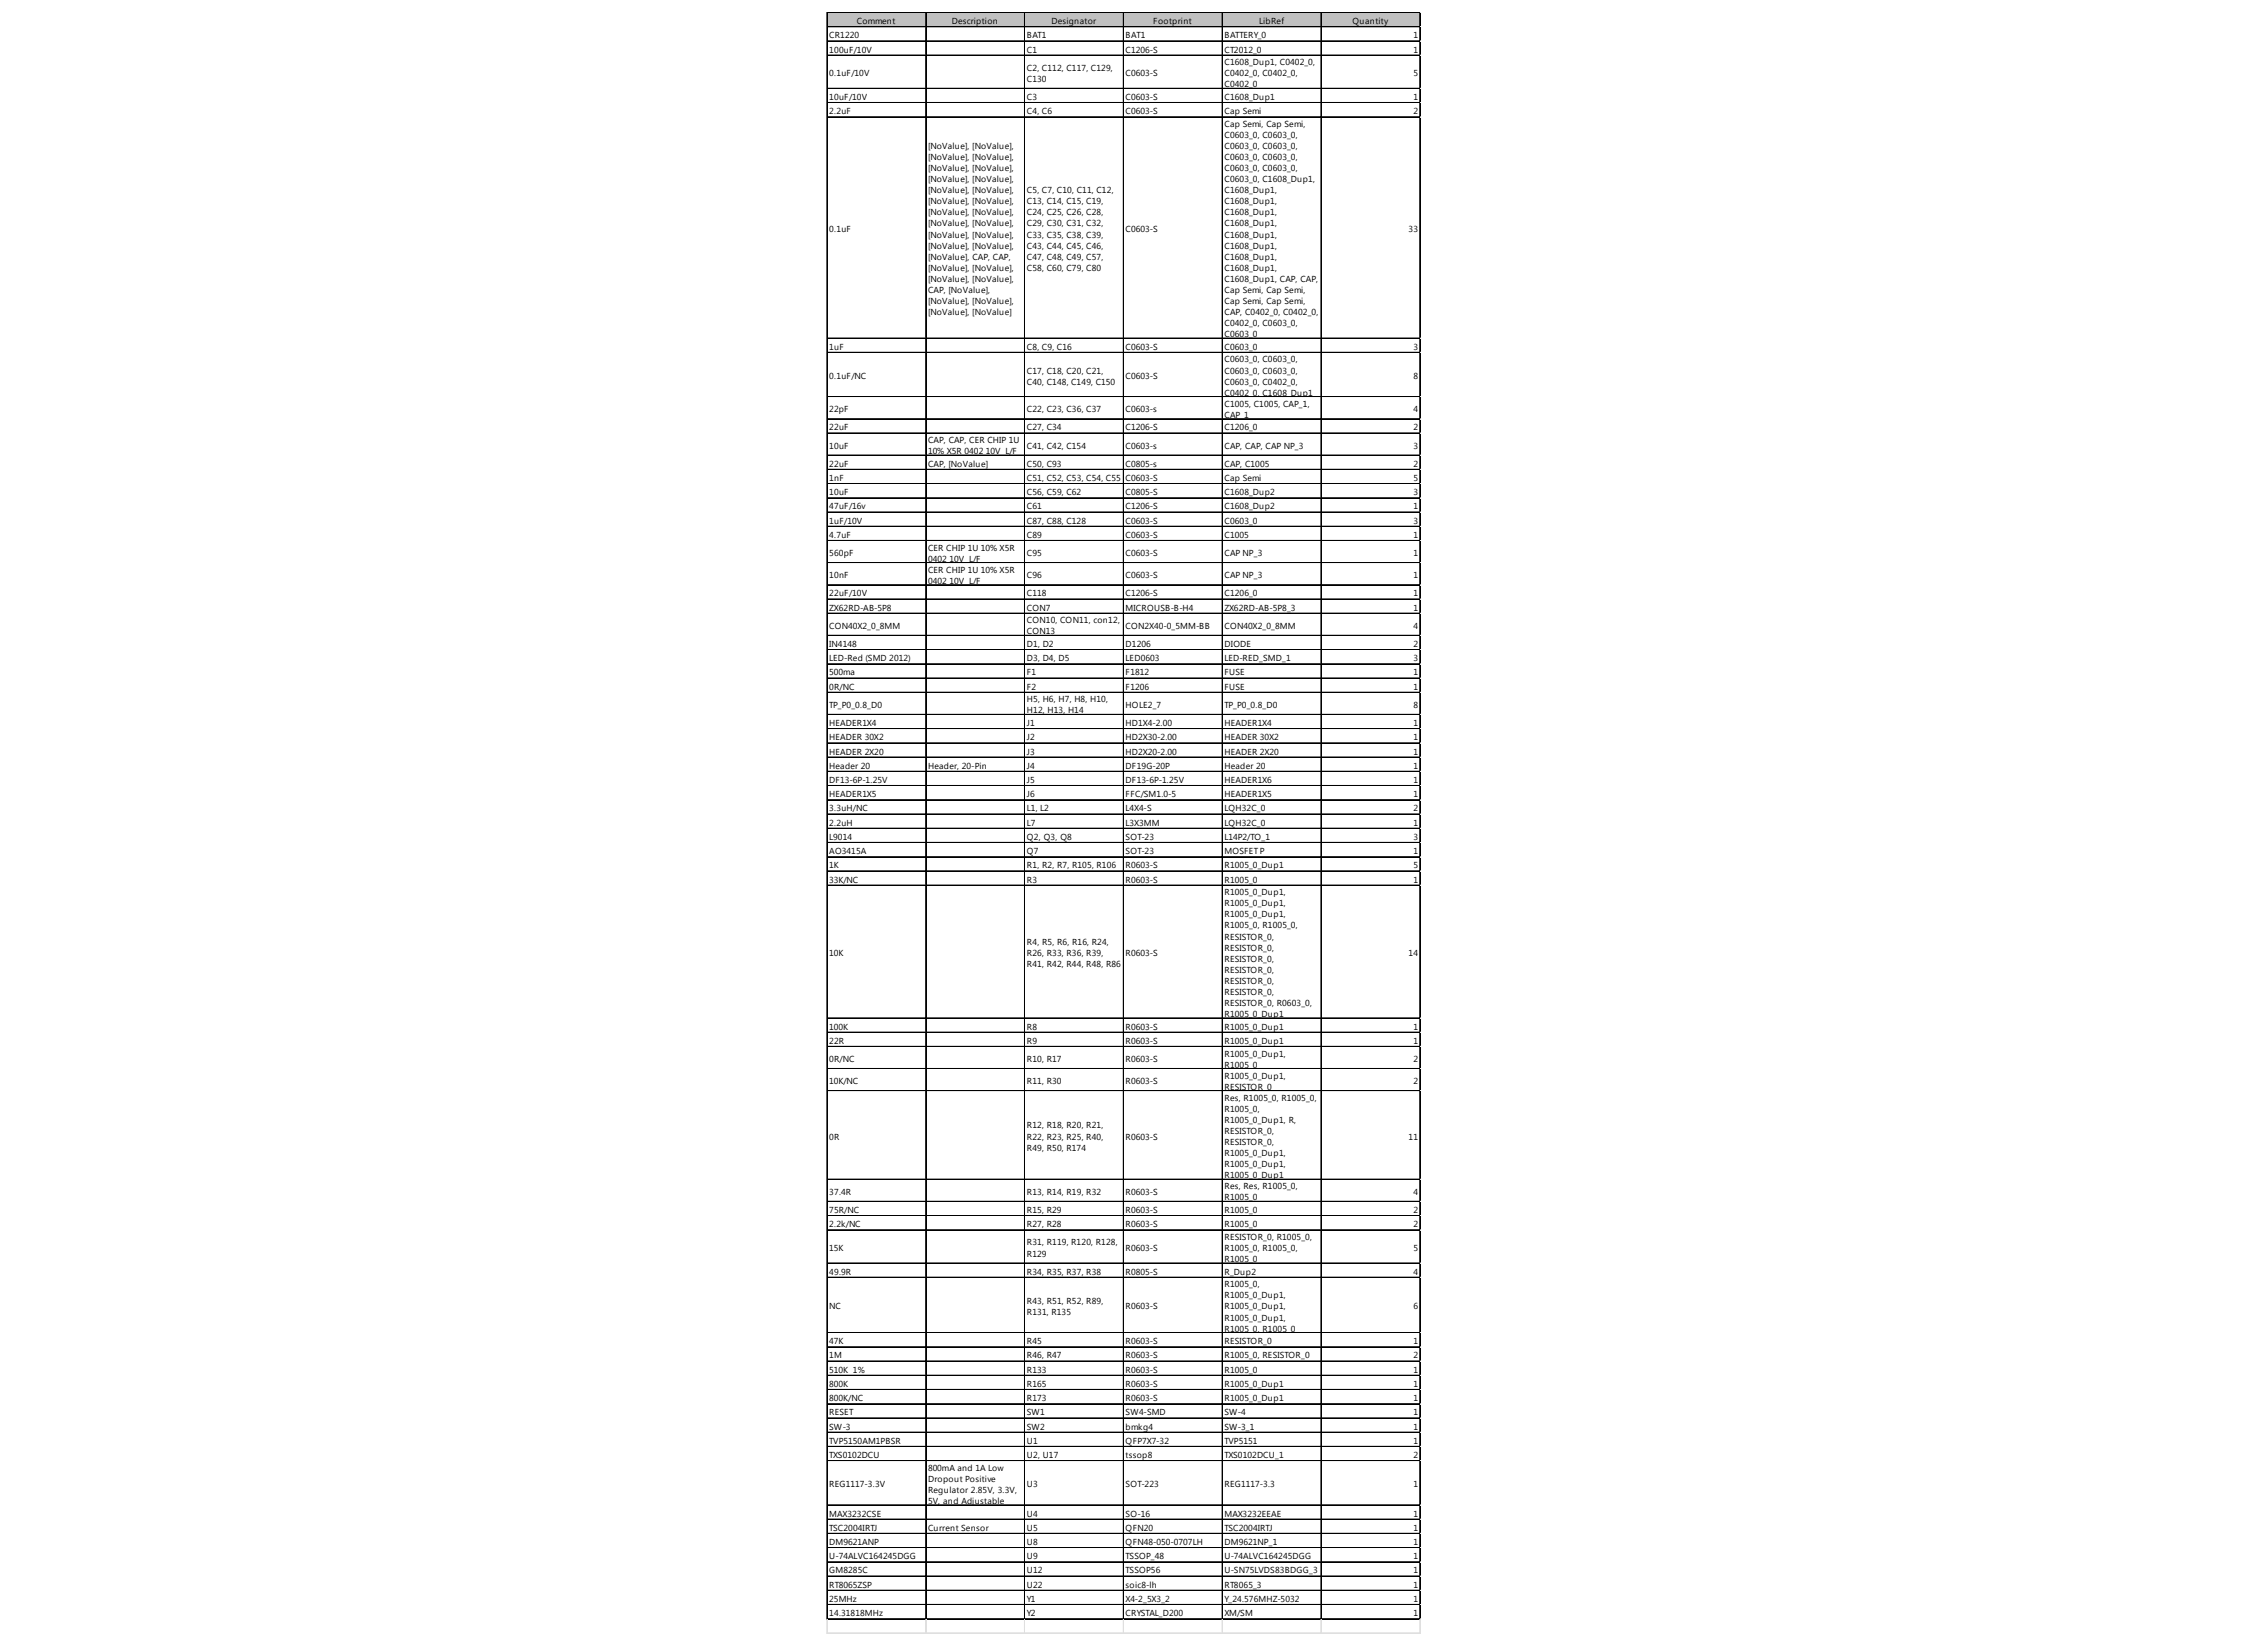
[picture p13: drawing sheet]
<svg xmlns="http://www.w3.org/2000/svg" width="277mm" height="203mm" viewBox="0 0 277 203" stroke-linecap="round" stroke-linejoin="round" font-family="sans-serif">
<defs><g id="words">
<g font-size="1.1">
<text x="102.1" y="4.7">CR1220</text>
<text x="105.5" y="3">Comment</text>
<text x="117.1" y="3">Description</text>
<text x="126.4" y="4.7">BAT1</text>
<text x="129.4" y="3">Designator</text>
<text x="138.5" y="4.7">BAT1</text>
<text x="142" y="3">Footprint</text>
<text x="150.7" y="4.7">BATTERY_0</text>
<text x="155" y="3">LibRef</text>
<text x="166.5" y="3">Quantity</text>
<text x="174" y="4.7">1</text>
<text x="102.1" y="6.5">100uF/10V</text>
<text x="102.1" y="9.4">0.1uF/10V</text>
<text x="126.4" y="6.5">C1</text>
<text x="126.4" y="8.7">C2, C112, C117, C129,</text>
<text x="126.4" y="10.1">C130</text>
<text x="138.5" y="6.5">C1206-S</text>
<text x="138.5" y="9.4">C0603-S</text>
<text x="150.7" y="6.5">CT2012_0</text>
<text x="150.7" y="8">C1608_Dup1, C0402_0,</text>
<text x="150.7" y="9.4">C0402_0, C0402_0,</text>
<text x="150.7" y="10.8">C0402_0</text>
<text x="174" y="6.5">1</text>
<text x="174" y="9.4">5</text>
<text x="102.1" y="12.3">10uF/10V</text>
<text x="102.1" y="14.1">2.2uF</text>
<text x="126.4" y="12.3">C3</text>
<text x="126.4" y="14.1">C4, C6</text>
<text x="138.5" y="12.3">C0603-S</text>
<text x="138.5" y="14.1">C0603-S</text>
<text x="150.7" y="12.3">C1608_Dup1</text>
<text x="150.7" y="14.1">Cap Semi</text>
<text x="150.7" y="15.6">Cap Semi, Cap Semi,</text>
<text x="150.7" y="17">C0603_0, C0603_0,</text>
<text x="174" y="12.3">1</text>
<text x="174" y="14.1">2</text>
<text x="114.2" y="18.3">[NoValue], [NoValue],</text>
<text x="114.2" y="19.7">[NoValue], [NoValue],</text>
<text x="114.2" y="21.1">[NoValue], [NoValue],</text>
<text x="114.2" y="22.4">[NoValue], [NoValue],</text>
<text x="114.2" y="23.8">[NoValue], [NoValue],</text>
<text x="126.4" y="23.8">C5, C7, C10, C11, C12,</text>
<text x="150.7" y="18.3">C0603_0, C0603_0,</text>
<text x="150.7" y="19.7">C0603_0, C0603_0,</text>
<text x="150.7" y="21.1">C0603_0, C0603_0,</text>
<text x="150.7" y="22.4">C0603_0, C1608_Dup1,</text>
<text x="150.7" y="23.8">C1608_Dup1,</text>
<text x="102.1" y="28.6">0.1uF</text>
<text x="114.2" y="25.2">[NoValue], [NoValue],</text>
<text x="114.2" y="26.5">[NoValue], [NoValue],</text>
<text x="114.2" y="27.9">[NoValue], [NoValue],</text>
<text x="114.2" y="29.2">[NoValue], [NoValue],</text>
<text x="126.4" y="25.2">C13, C14, C15, C19,</text>
<text x="126.4" y="26.5">C24, C25, C26, C28,</text>
<text x="126.4" y="27.9">C29, C30, C31, C32,</text>
<text x="126.4" y="29.2">C33, C35, C38, C39,</text>
<text x="138.5" y="28.6">C0603-S</text>
<text x="150.7" y="25.2">C1608_Dup1,</text>
<text x="150.7" y="26.5">C1608_Dup1,</text>
<text x="150.7" y="27.9">C1608_Dup1,</text>
<text x="150.7" y="29.2">C1608_Dup1,</text>
<text x="173.4" y="28.6">33</text>
<text x="114.2" y="30.6">[NoValue], [NoValue],</text>
<text x="114.2" y="32">[NoValue], CAP, CAP,</text>
<text x="114.2" y="33.3">[NoValue], [NoValue],</text>
<text x="114.2" y="34.7">[NoValue], [NoValue],</text>
<text x="126.4" y="30.6">C43, C44, C45, C46,</text>
<text x="126.4" y="32">C47, C48, C49, C57,</text>
<text x="126.4" y="33.3">C58, C60, C79, C80</text>
<text x="150.7" y="30.6">C1608_Dup1,</text>
<text x="150.7" y="32">C1608_Dup1,</text>
<text x="150.7" y="33.3">C1608_Dup1,</text>
<text x="150.7" y="34.7">C1608_Dup1, CAP, CAP,</text>
<text x="114.2" y="36">CAP, [NoValue],</text>
<text x="114.2" y="37.4">[NoValue], [NoValue],</text>
<text x="114.2" y="38.8">[NoValue], [NoValue]</text>
<text x="150.7" y="36">Cap Semi, Cap Semi,</text>
<text x="150.7" y="37.4">Cap Semi, Cap Semi,</text>
<text x="150.7" y="38.8">CAP, C0402_0, C0402_0,</text>
<text x="150.7" y="40.1">C0402_0, C0603_0,</text>
<text x="150.7" y="41.5">C0603_0</text>
<text x="102.1" y="43.1">1uF</text>
<text x="102.1" y="46.7">0.1uF/NC</text>
<text x="126.4" y="43.1">C8, C9, C16</text>
<text x="126.4" y="46">C17, C18, C20, C21,</text>
<text x="126.4" y="47.3">C40, C148, C149, C150</text>
<text x="138.5" y="43.1">C0603-S</text>
<text x="138.5" y="46.7">C0603-S</text>
<text x="150.7" y="43.1">C0603_0</text>
<text x="150.7" y="44.6">C0603_0, C0603_0,</text>
<text x="150.7" y="46">C0603_0, C0603_0,</text>
<text x="150.7" y="47.3">C0603_0, C0402_0,</text>
<text x="174" y="43.1">3</text>
<text x="174" y="46.7">8</text>
<text x="102.1" y="50.7">22pF</text>
<text x="102.1" y="53">22uF</text>
<text x="126.4" y="50.7">C22, C23, C36, C37</text>
<text x="126.4" y="53">C27, C34</text>
<text x="138.5" y="50.7">C0603-s</text>
<text x="138.5" y="53">C1206-S</text>
<text x="150.7" y="48.7">C0402_0, C1608_Dup1</text>
<text x="150.7" y="50.1">C1005, C1005, CAP_1,</text>
<text x="150.7" y="51.4">CAP_1</text>
<text x="150.7" y="53">C1206_0</text>
<text x="174" y="50.7">4</text>
<text x="174" y="53">2</text>
<text x="102.1" y="55.2">10uF</text>
<text x="102.1" y="57.5">22uF</text>
<text x="102.1" y="59.2">1nF</text>
<text x="114.2" y="54.5">CAP, CAP, CER CHIP 1U</text>
<text x="114.2" y="55.9">10% X5R 0402 10V L/F</text>
<text x="114.2" y="57.5">CAP, [NoValue]</text>
<text x="126.4" y="55.2">C41, C42, C154</text>
<text x="126.4" y="57.5">C50, C93</text>
<text x="126.4" y="59.2">C51, C52, C53, C54, C55</text>
<text x="138.5" y="55.2">C0603-s</text>
<text x="138.5" y="57.5">C0805-s</text>
<text x="138.5" y="59.2">C0603-S</text>
<text x="150.7" y="55.2">CAP, CAP, CAP NP_3</text>
<text x="150.7" y="57.5">CAP, C1005</text>
<text x="150.7" y="59.2">Cap Semi</text>
<text x="174" y="55.2">3</text>
<text x="174" y="57.5">2</text>
<text x="174" y="59.2">5</text>
<text x="102.1" y="61">10uF</text>
<text x="102.1" y="62.7">47uF/16v</text>
<text x="102.1" y="64.5">1uF/10V</text>
<text x="126.4" y="61">C56, C59, C62</text>
<text x="126.4" y="62.7">C61</text>
<text x="126.4" y="64.5">C87, C88, C128</text>
<text x="138.5" y="61">C0805-S</text>
<text x="138.5" y="62.7">C1206-S</text>
<text x="138.5" y="64.5">C0603-S</text>
<text x="150.7" y="61">C1608_Dup2</text>
<text x="150.7" y="62.7">C1608_Dup2</text>
<text x="150.7" y="64.5">C0603_0</text>
<text x="174" y="61">3</text>
<text x="174" y="62.7">1</text>
<text x="174" y="64.5">3</text>
<text x="102.1" y="66.2">4.7uF</text>
<text x="102.1" y="68.4">560pF</text>
<text x="102.1" y="71.2">10nF</text>
<text x="114.2" y="67.8">CER CHIP 1U 10% X5R</text>
<text x="114.2" y="69.1">0402 10V L/F</text>
<text x="114.2" y="70.5">CER CHIP 1U 10% X5R</text>
<text x="114.2" y="71.9">0402 10V L/F</text>
<text x="126.4" y="66.2">C89</text>
<text x="126.4" y="68.4">C95</text>
<text x="126.4" y="71.2">C96</text>
<text x="138.5" y="66.2">C0603-S</text>
<text x="138.5" y="68.4">C0603-S</text>
<text x="138.5" y="71.2">C0603-S</text>
<text x="150.7" y="66.2">C1005</text>
<text x="150.7" y="68.4">CAP NP_3</text>
<text x="150.7" y="71.2">CAP NP_3</text>
<text x="174" y="66.2">1</text>
<text x="174" y="68.4">1</text>
<text x="174" y="71.2">1</text>
<text x="102.1" y="73.4">22uF/10V</text>
<text x="102.1" y="75.2">ZX62RD-AB-5P8</text>
<text x="102.1" y="77.4">CON40X2_0_8MM</text>
<text x="126.4" y="73.4">C118</text>
<text x="126.4" y="75.2">CON7</text>
<text x="126.4" y="76.7">CON10, CON11, con12,</text>
<text x="138.5" y="73.4">C1206-S</text>
<text x="138.5" y="75.2">MICROUSB-B-H4</text>
<text x="138.5" y="77.4">CON2X40-0_5MM-BB</text>
<text x="150.7" y="73.4">C1206_0</text>
<text x="150.7" y="75.2">ZX62RD-AB-5P8_3</text>
<text x="150.7" y="77.4">CON40X2_0_8MM</text>
<text x="174" y="73.4">1</text>
<text x="174" y="75.2">1</text>
<text x="174" y="77.4">4</text>
<text x="102.1" y="79.6">IN4148</text>
<text x="102.1" y="81.4">LED-Red (SMD 2012)</text>
<text x="102.1" y="83.1">500ma</text>
<text x="126.4" y="78.1">CON13</text>
<text x="126.4" y="79.6">D1, D2</text>
<text x="126.4" y="81.4">D3, D4, D5</text>
<text x="126.4" y="83.1">F1</text>
<text x="138.5" y="79.6">D1206</text>
<text x="138.5" y="81.4">LED0603</text>
<text x="138.5" y="83.1">F1812</text>
<text x="150.7" y="79.6">DIODE</text>
<text x="150.7" y="81.4">LED-RED_SMD_1</text>
<text x="150.7" y="83.1">FUSE</text>
<text x="174" y="79.6">2</text>
<text x="174" y="81.4">3</text>
<text x="174" y="83.1">1</text>
<text x="102.1" y="84.9">0R/NC</text>
<text x="102.1" y="87.1">TP_P0_0.8_D0</text>
<text x="102.1" y="89.4">HEADER1X4</text>
<text x="126.4" y="84.9">F2</text>
<text x="126.4" y="86.4">H5, H6, H7, H8, H10,</text>
<text x="126.4" y="87.8">H12, H13, H14</text>
<text x="126.4" y="89.4">J1</text>
<text x="138.5" y="84.9">F1206</text>
<text x="138.5" y="87.1">HOLE2_7</text>
<text x="138.5" y="89.4">HD1X4-2.00</text>
<text x="150.7" y="84.9">FUSE</text>
<text x="150.7" y="87.1">TP_P0_0.8_D0</text>
<text x="150.7" y="89.4">HEADER1X4</text>
<text x="174" y="84.9">1</text>
<text x="174" y="87.1">8</text>
<text x="174" y="89.4">1</text>
<text x="102.1" y="91.1">HEADER 30X2</text>
<text x="102.1" y="92.9">HEADER 2X20</text>
<text x="102.1" y="94.6">Header 20</text>
<text x="114.2" y="94.6">Header, 20-Pin</text>
<text x="126.4" y="91.1">J2</text>
<text x="126.4" y="92.9">J3</text>
<text x="126.4" y="94.6">J4</text>
<text x="138.5" y="91.1">HD2X30-2.00</text>
<text x="138.5" y="92.9">HD2X20-2.00</text>
<text x="138.5" y="94.6">DF19G-20P</text>
<text x="150.7" y="91.1">HEADER 30X2</text>
<text x="150.7" y="92.9">HEADER 2X20</text>
<text x="150.7" y="94.6">Header 20</text>
<text x="174" y="91.1">1</text>
<text x="174" y="92.9">1</text>
<text x="174" y="94.6">1</text>
<text x="102.1" y="96.4">DF13-6P-1.25V</text>
<text x="102.1" y="98.1">HEADER1X5</text>
<text x="102.1" y="99.9">3.3uH/NC</text>
<text x="102.1" y="101.6">2.2uH</text>
<text x="126.4" y="96.4">J5</text>
<text x="126.4" y="98.1">J6</text>
<text x="126.4" y="99.9">L1, L2</text>
<text x="126.4" y="101.6">L7</text>
<text x="138.5" y="96.4">DF13-6P-1.25V</text>
<text x="138.5" y="98.1">FFC/SM1.0-5</text>
<text x="138.5" y="99.9">L4X4-S</text>
<text x="138.5" y="101.6">L3X3MM</text>
<text x="150.7" y="96.4">HEADER1X6</text>
<text x="150.7" y="98.1">HEADER1X5</text>
<text x="150.7" y="99.9">LQH32C_0</text>
<text x="150.7" y="101.6">LQH32C_0</text>
<text x="174" y="96.4">1</text>
<text x="174" y="98.1">1</text>
<text x="174" y="99.9">2</text>
<text x="174" y="101.6">1</text>
<text x="102.1" y="103.4">L9014</text>
<text x="102.1" y="105.1">AO3415A</text>
<text x="102.1" y="106.9">1K</text>
<text x="126.4" y="103.4">Q2, Q3, Q8</text>
<text x="126.4" y="105.1">Q7</text>
<text x="126.4" y="106.9">R1, R2, R7, R105, R106</text>
<text x="138.5" y="103.4">SOT-23</text>
<text x="138.5" y="105.1">SOT-23</text>
<text x="138.5" y="106.9">R0603-S</text>
<text x="150.7" y="103.4">L14P2/TO_1</text>
<text x="150.7" y="105.1">MOSFET P</text>
<text x="150.7" y="106.9">R1005_0_Dup1</text>
<text x="174" y="103.4">3</text>
<text x="174" y="105.1">1</text>
<text x="174" y="106.9">5</text>
<text x="102.1" y="108.6">33K/NC</text>
<text x="126.4" y="108.6">R3</text>
<text x="138.5" y="108.6">R0603-S</text>
<text x="150.7" y="108.6">R1005_0</text>
<text x="150.7" y="110.2">R1005_0_Dup1,</text>
<text x="150.7" y="111.5">R1005_0_Dup1,</text>
<text x="150.7" y="112.9">R1005_0_Dup1,</text>
<text x="174" y="108.6">1</text>
<text x="102.1" y="117.7">10K</text>
<text x="126.4" y="116.3">R4, R5, R6, R16, R24,</text>
<text x="126.4" y="117.7">R26, R33, R36, R39,</text>
<text x="126.4" y="119">R41, R42, R44, R48, R86</text>
<text x="138.5" y="117.7">R0603-S</text>
<text x="150.7" y="114.3">R1005_0, R1005_0,</text>
<text x="150.7" y="115.6">RESISTOR_0,</text>
<text x="150.7" y="117">RESISTOR_0,</text>
<text x="150.7" y="118.4">RESISTOR_0,</text>
<text x="150.7" y="119.7">RESISTOR_0,</text>
<text x="173.4" y="117.7">14</text>
<text x="150.7" y="121.1">RESISTOR_0,</text>
<text x="150.7" y="122.4">RESISTOR_0,</text>
<text x="150.7" y="123.8">RESISTOR_0, R0603_0,</text>
<text x="150.7" y="125.2">R1005_0_Dup1</text>
<text x="102.1" y="126.7">100K</text>
<text x="102.1" y="128.5">22R</text>
<text x="102.1" y="130.7">0R/NC</text>
<text x="126.4" y="126.7">R8</text>
<text x="126.4" y="128.5">R9</text>
<text x="126.4" y="130.7">R10, R17</text>
<text x="138.5" y="126.7">R0603-S</text>
<text x="138.5" y="128.5">R0603-S</text>
<text x="138.5" y="130.7">R0603-S</text>
<text x="150.7" y="126.7">R1005_0_Dup1</text>
<text x="150.7" y="128.5">R1005_0_Dup1</text>
<text x="150.7" y="130">R1005_0_Dup1,</text>
<text x="150.7" y="131.4">R1005_0</text>
<text x="174" y="126.7">1</text>
<text x="174" y="128.5">1</text>
<text x="174" y="130.7">2</text>
<text x="102.1" y="133.4">10K/NC</text>
<text x="126.4" y="133.4">R11, R30</text>
<text x="138.5" y="133.4">R0603-S</text>
<text x="150.7" y="132.8">R1005_0_Dup1,</text>
<text x="150.7" y="134.1">RESISTOR_0</text>
<text x="150.7" y="135.5">Res, R1005_0, R1005_0,</text>
<text x="150.7" y="136.8">R1005_0,</text>
<text x="174" y="133.4">2</text>
<text x="102.1" y="140.2">0R</text>
<text x="126.4" y="138.9">R12, R18, R20, R21,</text>
<text x="126.4" y="140.2">R22, R23, R25, R40,</text>
<text x="126.4" y="141.6">R49, R50, R174</text>
<text x="138.5" y="140.2">R0603-S</text>
<text x="150.7" y="138.2">R1005_0_Dup1, R,</text>
<text x="150.7" y="139.6">RESISTOR_0,</text>
<text x="150.7" y="140.9">RESISTOR_0,</text>
<text x="150.7" y="142.3">R1005_0_Dup1,</text>
<text x="150.7" y="143.7">R1005_0_Dup1,</text>
<text x="173.4" y="140.2">11</text>
<text x="102.1" y="147.1">37.4R</text>
<text x="102.1" y="149.3">75R/NC</text>
<text x="126.4" y="147.1">R13, R14, R19, R32</text>
<text x="126.4" y="149.3">R15, R29</text>
<text x="138.5" y="147.1">R0603-S</text>
<text x="138.5" y="149.3">R0603-S</text>
<text x="150.7" y="145">R1005_0_Dup1</text>
<text x="150.7" y="146.4">Res, Res, R1005_0,</text>
<text x="150.7" y="147.7">R1005_0</text>
<text x="150.7" y="149.3">R1005_0</text>
<text x="174" y="147.1">4</text>
<text x="174" y="149.3">2</text>
<text x="102.1" y="151">2.2k/NC</text>
<text x="102.1" y="154">15K</text>
<text x="126.4" y="151">R27, R28</text>
<text x="126.4" y="153.3">R31, R119, R120, R128,</text>
<text x="126.4" y="154.6">R129</text>
<text x="138.5" y="151">R0603-S</text>
<text x="138.5" y="154">R0603-S</text>
<text x="150.7" y="151">R1005_0</text>
<text x="150.7" y="152.6">RESISTOR_0, R1005_0,</text>
<text x="150.7" y="154">R1005_0, R1005_0,</text>
<text x="150.7" y="155.3">R1005_0</text>
<text x="174" y="151">2</text>
<text x="174" y="154">5</text>
<text x="102.1" y="156.9">49.9R</text>
<text x="102.1" y="161.2">NC</text>
<text x="126.4" y="156.9">R34, R35, R37, R38</text>
<text x="126.4" y="160.5">R43, R51, R52, R89,</text>
<text x="126.4" y="161.8">R131, R135</text>
<text x="138.5" y="156.9">R0805-S</text>
<text x="138.5" y="161.2">R0603-S</text>
<text x="150.7" y="156.9">R_Dup2</text>
<text x="150.7" y="158.4">R1005_0,</text>
<text x="150.7" y="159.8">R1005_0_Dup1,</text>
<text x="150.7" y="161.2">R1005_0_Dup1,</text>
<text x="174" y="156.9">4</text>
<text x="174" y="161.2">6</text>
<text x="102.1" y="165.4">47K</text>
<text x="102.1" y="167.2">1M</text>
<text x="126.4" y="165.4">R45</text>
<text x="126.4" y="167.2">R46, R47</text>
<text x="138.5" y="165.4">R0603-S</text>
<text x="138.5" y="167.2">R0603-S</text>
<text x="150.7" y="162.5">R1005_0_Dup1,</text>
<text x="150.7" y="163.9">R1005_0, R1005_0</text>
<text x="150.7" y="165.4">RESISTOR_0</text>
<text x="150.7" y="167.2">R1005_0, RESISTOR_0</text>
<text x="174" y="165.4">1</text>
<text x="174" y="167.2">2</text>
<text x="102.1" y="168.9">510K 1%</text>
<text x="102.1" y="170.7">800K</text>
<text x="102.1" y="172.5">800K/NC</text>
<text x="126.4" y="168.9">R133</text>
<text x="126.4" y="170.7">R165</text>
<text x="126.4" y="172.5">R173</text>
<text x="138.5" y="168.9">R0603-S</text>
<text x="138.5" y="170.7">R0603-S</text>
<text x="138.5" y="172.5">R0603-S</text>
<text x="150.7" y="168.9">R1005_0</text>
<text x="150.7" y="170.7">R1005_0_Dup1</text>
<text x="150.7" y="172.5">R1005_0_Dup1</text>
<text x="174" y="168.9">1</text>
<text x="174" y="170.7">1</text>
<text x="174" y="172.5">1</text>
<text x="102.1" y="174.2">RESET</text>
<text x="102.1" y="176">SW-3</text>
<text x="102.1" y="177.7">TVP5150AM1PBSR</text>
<text x="102.1" y="179.5">TXS0102DCU</text>
<text x="126.4" y="174.2">SW1</text>
<text x="126.4" y="176">SW2</text>
<text x="126.4" y="177.7">U1</text>
<text x="126.4" y="179.5">U2, U17</text>
<text x="138.5" y="174.2">SW4-SMD</text>
<text x="138.5" y="176">bmkg4</text>
<text x="138.5" y="177.7">QFP7X7-32</text>
<text x="138.5" y="179.5">tssop8</text>
<text x="150.7" y="174.2">SW-4</text>
<text x="150.7" y="176">SW-3_1</text>
<text x="150.7" y="177.7">TVP5151</text>
<text x="150.7" y="179.5">TXS0102DCU_1</text>
<text x="174" y="174.2">1</text>
<text x="174" y="176">1</text>
<text x="174" y="177.7">1</text>
<text x="174" y="179.5">2</text>
<text x="102.1" y="183.1">REG1117-3.3V</text>
<text x="114.2" y="181">800mA and 1A Low</text>
<text x="114.2" y="182.4">Dropout Positive</text>
<text x="114.2" y="183.7">Regulator 2.85V, 3.3V,</text>
<text x="114.2" y="185.1">5V, and Adjustable</text>
<text x="126.4" y="183.1">U3</text>
<text x="138.5" y="183.1">SOT-223</text>
<text x="150.7" y="183.1">REG1117-3.3</text>
<text x="174" y="183.1">1</text>
<text x="102.1" y="186.7">MAX3232CSE</text>
<text x="102.1" y="188.4">TSC2004IRTJ</text>
<text x="102.1" y="190.2">DM9621ANP</text>
<text x="102.1" y="191.9">U-74ALVC164245DGG</text>
<text x="114.2" y="188.4">Current Sensor</text>
<text x="126.4" y="186.7">U4</text>
<text x="126.4" y="188.4">U5</text>
<text x="126.4" y="190.2">U8</text>
<text x="126.4" y="191.9">U9</text>
<text x="138.5" y="186.7">SO-16</text>
<text x="138.5" y="188.4">QFN20</text>
<text x="138.5" y="190.2">QFN48-050-0707LH</text>
<text x="138.5" y="191.9">TSSOP_48</text>
<text x="150.7" y="186.7">MAX3232EEAE</text>
<text x="150.7" y="188.4">TSC2004IRTJ</text>
<text x="150.7" y="190.2">DM9621NP_1</text>
<text x="150.7" y="191.9">U-74ALVC164245DGG</text>
<text x="174" y="186.7">1</text>
<text x="174" y="188.4">1</text>
<text x="174" y="190.2">1</text>
<text x="174" y="191.9">1</text>
<text x="102.1" y="193.7">GM8285C</text>
<text x="102.1" y="195.4">RT8065ZSP</text>
<text x="102.1" y="197.2">25MHz</text>
<text x="126.4" y="193.7">U12</text>
<text x="126.4" y="195.4">U22</text>
<text x="126.4" y="197.2">Y1</text>
<text x="138.5" y="193.7">TSSOP56</text>
<text x="138.5" y="195.4">soic8-lh</text>
<text x="138.5" y="197.2">X4-2_5X3_2</text>
<text x="150.7" y="193.7">U-SN75LVDS83BDGG_3</text>
<text x="150.7" y="195.4">RT8065_3</text>
<text x="150.7" y="197.2">Y_24.576MHZ-5032</text>
<text x="174" y="193.7">1</text>
<text x="174" y="195.4">1</text>
<text x="174" y="197.2">1</text>
<text x="102.1" y="198.9">14.31818MHz</text>
<text x="126.4" y="198.9">Y2</text>
<text x="138.5" y="198.9">CRYSTAL_D200</text>
<text x="150.7" y="198.9">XM/SM</text>
<text x="174" y="198.9">1</text>
</g>
</g></defs>
<path d="M101.8 1.6h73v1.8h-73z" fill="#c0c0c0"/>
<g fill="none" stroke="#000" stroke-width=".12">
<path d="M101.8 1.5v197.8M101.9 1.5h72.9M101.9 1.6h72.9M101.9 3.3h72.9M101.9 5h72.9M101.9 5.1h72.9M101.9 6.8h72.9M101.9 10.9h72.9M101.9 12.6h72.9M101.9 12.7h72.9M101.9 14.4h72.9M113.9 1.6v197.7"/>
<path d="M114 1.6v197.7M126.1 1.6v197.7M138.3 1.6v197.7M150.4 1.6v197.7M150.5 1.6v197.7M162.6 1.6v197.7M174.7 1.6v197.7M174.8 1.6v197.7M101.9 41.6h72.9M101.9 41.7h72.9M101.9 43.4h72.9M101.9 48.8h72.9"/>
<path d="M101.9 48.9h72.9M101.9 51.5h72.9M101.9 51.6h72.9M101.9 53.3h72.9M101.9 56h72.9M101.9 56.1h72.9M101.9 57.8h72.9M101.9 59.5h72.9M101.9 59.6h72.9M101.9 61.3h72.9M101.9 63h72.9M101.9 63.1h72.9"/>
<path d="M101.9 64.8h72.9M101.9 66.5h72.9M101.9 66.6h72.9M101.9 69.2h72.9M101.9 69.3h72.9M101.9 72h72.9M101.9 73.7h72.9M101.9 73.8h72.9M101.9 75.5h72.9M101.9 78.2h72.9M101.9 79.9h72.9M101.9 80h72.9"/>
<path d="M101.9 81.7h72.9M101.9 83.4h72.9M101.9 83.5h72.9M101.9 85.2h72.9M101.9 87.9h72.9M101.9 88h72.9M101.9 89.7h72.9M101.9 91.4h72.9M101.9 91.5h72.9M101.9 93.2h72.9M101.9 94.9h72.9M101.9 95h72.9"/>
<path d="M101.9 96.7h72.9M101.9 98.4h72.9M101.9 98.5h72.9M101.9 100.2h72.9M101.9 101.9h72.9M101.9 102h72.9M101.9 103.7h72.9M101.9 105.4h72.9M101.9 105.5h72.9M101.9 107.2h72.9M101.9 108.9h72.9M101.9 109h72.9"/>
<path d="M101.9 125.3h72.9M101.9 127h72.9M101.9 127.1h72.9M101.9 128.8h72.9M101.9 131.5h72.9M101.9 131.6h72.9M101.9 134.2h72.9M101.9 134.3h72.9M101.9 145.1h72.9M101.9 145.2h72.9M101.9 147.8h72.9M101.9 147.9h72.9"/>
<path d="M101.9 149.6h72.9M101.9 151.4h72.9M101.9 155.4h72.9M101.9 155.5h72.9M101.9 157.2h72.9M101.9 164h72.9M101.9 165.8h72.9M101.9 167.5h72.9M101.9 167.6h72.9M101.9 169.3h72.9M101.9 171h72.9M101.9 171.1h72.9"/>
<path d="M101.9 172.8h72.9M101.9 174.5h72.9M101.9 174.6h72.9M101.9 176.3h72.9M101.9 178h72.9M101.9 178.1h72.9M101.9 179.8h72.9M101.9 185.2h72.9M101.9 185.3h72.9M101.9 187h72.9M101.9 188.7h72.9M101.9 188.8h72.9"/>
<path d="M101.9 190.5h72.9M101.9 192.2h72.9M101.9 192.3h72.9M101.9 194h72.9M101.9 195.7h72.9M101.9 195.8h72.9M101.9 197.5h72.9M101.9 199.2h72.9M101.9 199.3h72.9"/>
</g>
<path d="M101.8 199.3v1.8" fill="none" stroke="#dadcdd" stroke-width=".12"/>
<path d="M101.8 199.3h.1v1.8h-.1z" fill="#dadcdd"/>
<path d="M113.9 199.3v1.8" fill="none" stroke="#dadcdd" stroke-width=".12"/>
<path d="M113.9 199.3h.1v1.8h-.1z" fill="#dadcdd"/>
<path d="M126.1 199.3v1.8" fill="none" stroke="#dadcdd" stroke-width=".12"/>
<path d="M126.1 199.3h.1v1.8h-.1z" fill="#dadcdd"/>
<path d="M138.3 199.3v1.8" fill="none" stroke="#dadcdd" stroke-width=".12"/>
<path d="M138.3 199.3h.1v1.8h-.1z" fill="#dadcdd"/>
<path d="M150.4 199.3v1.8" fill="none" stroke="#dadcdd" stroke-width=".12"/>
<path d="M150.4 199.3h.1v1.8h-.1z" fill="#dadcdd"/>
<path d="M162.6 199.3v1.8" fill="none" stroke="#dadcdd" stroke-width=".12"/>
<path d="M162.6 199.3h.1v1.8h-.1z" fill="#dadcdd"/>
<path d="M174.7 199.3v1.8" fill="none" stroke="#dadcdd" stroke-width=".12"/>
<path d="M174.7 199.3h.1v1.8h-.1z" fill="#dadcdd"/>
<path d="M174.8 1.5h.1" fill="none" stroke="#dadcdd" stroke-width=".12"/>
<path d="M174.8 1.5l.1 .1z" fill="#dadcdd"/>
<path d="M174.8 3.3h.1" fill="none" stroke="#dadcdd" stroke-width=".12"/>
<path d="M174.8 3.3l.1 .1z" fill="#dadcdd"/>
<path d="M174.8 5h.1" fill="none" stroke="#dadcdd" stroke-width=".12"/>
<path d="M174.8 5l.1 .1z" fill="#dadcdd"/>
<path d="M174.8 6.8h.1" fill="none" stroke="#dadcdd" stroke-width=".12"/>
<path d="M174.8 6.8l.1 .1z" fill="#dadcdd"/>
<path d="M174.8 10.9h.1" fill="none" stroke="#dadcdd" stroke-width=".12"/>
<path d="M174.8 10.9l.1 .1z" fill="#dadcdd"/>
<path d="M174.8 12.6h.1" fill="none" stroke="#dadcdd" stroke-width=".12"/>
<path d="M174.8 12.6l.1 .1z" fill="#dadcdd"/>
<path d="M174.8 14.4h.1" fill="none" stroke="#dadcdd" stroke-width=".12"/>
<path d="M174.8 14.4l.1 .1z" fill="#dadcdd"/>
<path d="M174.8 41.6h.1" fill="none" stroke="#dadcdd" stroke-width=".12"/>
<path d="M174.8 41.6l.1 .1z" fill="#dadcdd"/>
<path d="M174.8 43.4h.1" fill="none" stroke="#dadcdd" stroke-width=".12"/>
<path d="M174.8 43.4l.1 .1z" fill="#dadcdd"/>
<path d="M174.8 48.8h.1" fill="none" stroke="#dadcdd" stroke-width=".12"/>
<path d="M174.8 48.8l.1 .1z" fill="#dadcdd"/>
<path d="M174.8 51.5h.1" fill="none" stroke="#dadcdd" stroke-width=".12"/>
<path d="M174.8 51.5l.1 .1z" fill="#dadcdd"/>
<path d="M174.8 53.3h.1" fill="none" stroke="#dadcdd" stroke-width=".12"/>
<path d="M174.8 53.3l.1 .1z" fill="#dadcdd"/>
<path d="M174.8 56h.1" fill="none" stroke="#dadcdd" stroke-width=".12"/>
<path d="M174.8 56l.1 .1z" fill="#dadcdd"/>
<path d="M174.8 57.8h.1" fill="none" stroke="#dadcdd" stroke-width=".12"/>
<path d="M174.8 57.8l.1 .1z" fill="#dadcdd"/>
<path d="M174.8 59.5h.1" fill="none" stroke="#dadcdd" stroke-width=".12"/>
<path d="M174.8 59.5l.1 .1z" fill="#dadcdd"/>
<path d="M174.8 61.3h.1" fill="none" stroke="#dadcdd" stroke-width=".12"/>
<path d="M174.8 61.3l.1 .1z" fill="#dadcdd"/>
<path d="M174.8 63h.1" fill="none" stroke="#dadcdd" stroke-width=".12"/>
<path d="M174.8 63l.1 .1z" fill="#dadcdd"/>
<path d="M174.8 64.8h.1" fill="none" stroke="#dadcdd" stroke-width=".12"/>
<path d="M174.8 64.8l.1 .1z" fill="#dadcdd"/>
<path d="M174.8 66.5h.1" fill="none" stroke="#dadcdd" stroke-width=".12"/>
<path d="M174.8 66.5l.1 .1z" fill="#dadcdd"/>
<path d="M174.8 69.2h.1" fill="none" stroke="#dadcdd" stroke-width=".12"/>
<path d="M174.8 69.2l.1 .1z" fill="#dadcdd"/>
<path d="M174.8 72h.1" fill="none" stroke="#dadcdd" stroke-width=".12"/>
<path d="M174.8 72l.1 .1z" fill="#dadcdd"/>
<path d="M174.8 73.7h.1" fill="none" stroke="#dadcdd" stroke-width=".12"/>
<path d="M174.8 73.7l.1 .1z" fill="#dadcdd"/>
<path d="M174.8 75.5h.1" fill="none" stroke="#dadcdd" stroke-width=".12"/>
<path d="M174.8 75.5l.1 .1z" fill="#dadcdd"/>
<path d="M174.8 78.2h.1" fill="none" stroke="#dadcdd" stroke-width=".12"/>
<path d="M174.8 78.2l.1 .1z" fill="#dadcdd"/>
<path d="M174.8 79.9h.1" fill="none" stroke="#dadcdd" stroke-width=".12"/>
<path d="M174.8 79.9l.1 .1z" fill="#dadcdd"/>
<path d="M174.8 81.7h.1" fill="none" stroke="#dadcdd" stroke-width=".12"/>
<path d="M174.8 81.7l.1 .1z" fill="#dadcdd"/>
<path d="M174.8 83.4h.1" fill="none" stroke="#dadcdd" stroke-width=".12"/>
<path d="M174.8 83.4l.1 .1z" fill="#dadcdd"/>
<path d="M174.8 85.2h.1" fill="none" stroke="#dadcdd" stroke-width=".12"/>
<path d="M174.8 85.2l.1 .1z" fill="#dadcdd"/>
<path d="M174.8 87.9h.1" fill="none" stroke="#dadcdd" stroke-width=".12"/>
<path d="M174.8 87.9l.1 .1z" fill="#dadcdd"/>
<path d="M174.8 89.7h.1" fill="none" stroke="#dadcdd" stroke-width=".12"/>
<path d="M174.8 89.7l.1 .1z" fill="#dadcdd"/>
<path d="M174.8 91.4h.1" fill="none" stroke="#dadcdd" stroke-width=".12"/>
<path d="M174.8 91.4l.1 .1z" fill="#dadcdd"/>
<path d="M174.8 93.2h.1" fill="none" stroke="#dadcdd" stroke-width=".12"/>
<path d="M174.8 93.2l.1 .1z" fill="#dadcdd"/>
<path d="M174.8 94.9h.1" fill="none" stroke="#dadcdd" stroke-width=".12"/>
<path d="M174.8 94.9l.1 .1z" fill="#dadcdd"/>
<path d="M174.8 96.7h.1" fill="none" stroke="#dadcdd" stroke-width=".12"/>
<path d="M174.8 96.7l.1 .1z" fill="#dadcdd"/>
<path d="M174.8 98.4h.1" fill="none" stroke="#dadcdd" stroke-width=".12"/>
<path d="M174.8 98.4l.1 .1z" fill="#dadcdd"/>
<path d="M174.8 100.2h.1" fill="none" stroke="#dadcdd" stroke-width=".12"/>
<path d="M174.8 100.2l.1 .1z" fill="#dadcdd"/>
<path d="M174.8 101.9h.1" fill="none" stroke="#dadcdd" stroke-width=".12"/>
<path d="M174.8 101.9l.1 .1z" fill="#dadcdd"/>
<path d="M174.8 103.7h.1" fill="none" stroke="#dadcdd" stroke-width=".12"/>
<path d="M174.8 103.7l.1 .1z" fill="#dadcdd"/>
<path d="M174.8 105.4h.1" fill="none" stroke="#dadcdd" stroke-width=".12"/>
<path d="M174.8 105.4l.1 .1z" fill="#dadcdd"/>
<path d="M174.8 107.2h.1" fill="none" stroke="#dadcdd" stroke-width=".12"/>
<path d="M174.8 107.2l.1 .1z" fill="#dadcdd"/>
<path d="M174.8 108.9h.1" fill="none" stroke="#dadcdd" stroke-width=".12"/>
<path d="M174.8 108.9l.1 .1z" fill="#dadcdd"/>
<path d="M174.8 125.3h.1" fill="none" stroke="#dadcdd" stroke-width=".12"/>
<path d="M174.8 125.3l.1 .1z" fill="#dadcdd"/>
<path d="M174.8 127h.1" fill="none" stroke="#dadcdd" stroke-width=".12"/>
<path d="M174.8 127l.1 .1z" fill="#dadcdd"/>
<path d="M174.8 128.8h.1" fill="none" stroke="#dadcdd" stroke-width=".12"/>
<path d="M174.8 128.8l.1 .1z" fill="#dadcdd"/>
<path d="M174.8 131.5h.1" fill="none" stroke="#dadcdd" stroke-width=".12"/>
<path d="M174.8 131.5l.1 .1z" fill="#dadcdd"/>
<path d="M174.8 134.2h.1" fill="none" stroke="#dadcdd" stroke-width=".12"/>
<path d="M174.8 134.2l.1 .1z" fill="#dadcdd"/>
<path d="M174.8 145.1h.1" fill="none" stroke="#dadcdd" stroke-width=".12"/>
<path d="M174.8 145.1l.1 .1z" fill="#dadcdd"/>
<path d="M174.8 147.8h.1" fill="none" stroke="#dadcdd" stroke-width=".12"/>
<path d="M174.8 147.8l.1 .1z" fill="#dadcdd"/>
<path d="M174.8 149.6h.1" fill="none" stroke="#dadcdd" stroke-width=".12"/>
<path d="M174.8 149.6l.1 .1z" fill="#dadcdd"/>
<path d="M174.8 151.4h.1" fill="none" stroke="#dadcdd" stroke-width=".12"/>
<path d="M174.8 151.4h.1z" fill="#dadcdd"/>
<path d="M174.8 155.4h.1" fill="none" stroke="#dadcdd" stroke-width=".12"/>
<path d="M174.8 155.4l.1 .1z" fill="#dadcdd"/>
<path d="M174.8 157.2h.1" fill="none" stroke="#dadcdd" stroke-width=".12"/>
<path d="M174.8 157.2l.1 .1z" fill="#dadcdd"/>
<path d="M174.8 164h.1" fill="none" stroke="#dadcdd" stroke-width=".12"/>
<path d="M174.8 164l.1 .1z" fill="#dadcdd"/>
<path d="M174.8 165.8h.1" fill="none" stroke="#dadcdd" stroke-width=".12"/>
<path d="M174.8 165.8h.1z" fill="#dadcdd"/>
<path d="M174.8 167.5h.1" fill="none" stroke="#dadcdd" stroke-width=".12"/>
<path d="M174.8 167.5l.1 .1z" fill="#dadcdd"/>
<path d="M174.8 169.3h.1" fill="none" stroke="#dadcdd" stroke-width=".12"/>
<path d="M174.8 169.3l.1 .1z" fill="#dadcdd"/>
<path d="M174.8 171h.1" fill="none" stroke="#dadcdd" stroke-width=".12"/>
<path d="M174.8 171l.1 .1z" fill="#dadcdd"/>
<path d="M174.8 172.8h.1" fill="none" stroke="#dadcdd" stroke-width=".12"/>
<path d="M174.8 172.8l.1 .1z" fill="#dadcdd"/>
<path d="M174.8 174.5h.1" fill="none" stroke="#dadcdd" stroke-width=".12"/>
<path d="M174.8 174.5l.1 .1z" fill="#dadcdd"/>
<path d="M174.8 176.3h.1" fill="none" stroke="#dadcdd" stroke-width=".12"/>
<path d="M174.8 176.3l.1 .1z" fill="#dadcdd"/>
<path d="M174.8 178h.1" fill="none" stroke="#dadcdd" stroke-width=".12"/>
<path d="M174.8 178l.1 .1z" fill="#dadcdd"/>
<path d="M174.8 179.8h.1" fill="none" stroke="#dadcdd" stroke-width=".12"/>
<path d="M174.8 179.8l.1 .1z" fill="#dadcdd"/>
<path d="M174.8 185.2h.1" fill="none" stroke="#dadcdd" stroke-width=".12"/>
<path d="M174.8 185.2l.1 .1z" fill="#dadcdd"/>
<path d="M174.8 187h.1" fill="none" stroke="#dadcdd" stroke-width=".12"/>
<path d="M174.8 187l.1 .1z" fill="#dadcdd"/>
<path d="M174.8 188.7h.1" fill="none" stroke="#dadcdd" stroke-width=".12"/>
<path d="M174.8 188.7l.1 .1z" fill="#dadcdd"/>
<path d="M174.8 190.5h.1" fill="none" stroke="#dadcdd" stroke-width=".12"/>
<path d="M174.8 190.5l.1 .1z" fill="#dadcdd"/>
<path d="M174.8 192.2h.1" fill="none" stroke="#dadcdd" stroke-width=".12"/>
<path d="M174.8 192.2l.1 .1z" fill="#dadcdd"/>
<path d="M174.8 194h.1" fill="none" stroke="#dadcdd" stroke-width=".12"/>
<path d="M174.8 194l.1 .1z" fill="#dadcdd"/>
<path d="M174.8 195.7h.1" fill="none" stroke="#dadcdd" stroke-width=".12"/>
<path d="M174.8 195.7l.1 .1z" fill="#dadcdd"/>
<path d="M174.8 197.5h.1" fill="none" stroke="#dadcdd" stroke-width=".12"/>
<path d="M174.8 197.5l.1 .1z" fill="#dadcdd"/>
<path d="M174.8 199.2h.1" fill="none" stroke="#dadcdd" stroke-width=".12"/>
<path d="M174.8 199.2l.1 .1z" fill="#dadcdd"/>
<path d="M101.8 201h73.1" fill="none" stroke="#dadcdd" stroke-width=".12"/>
<use href="#words"/>
</svg>
